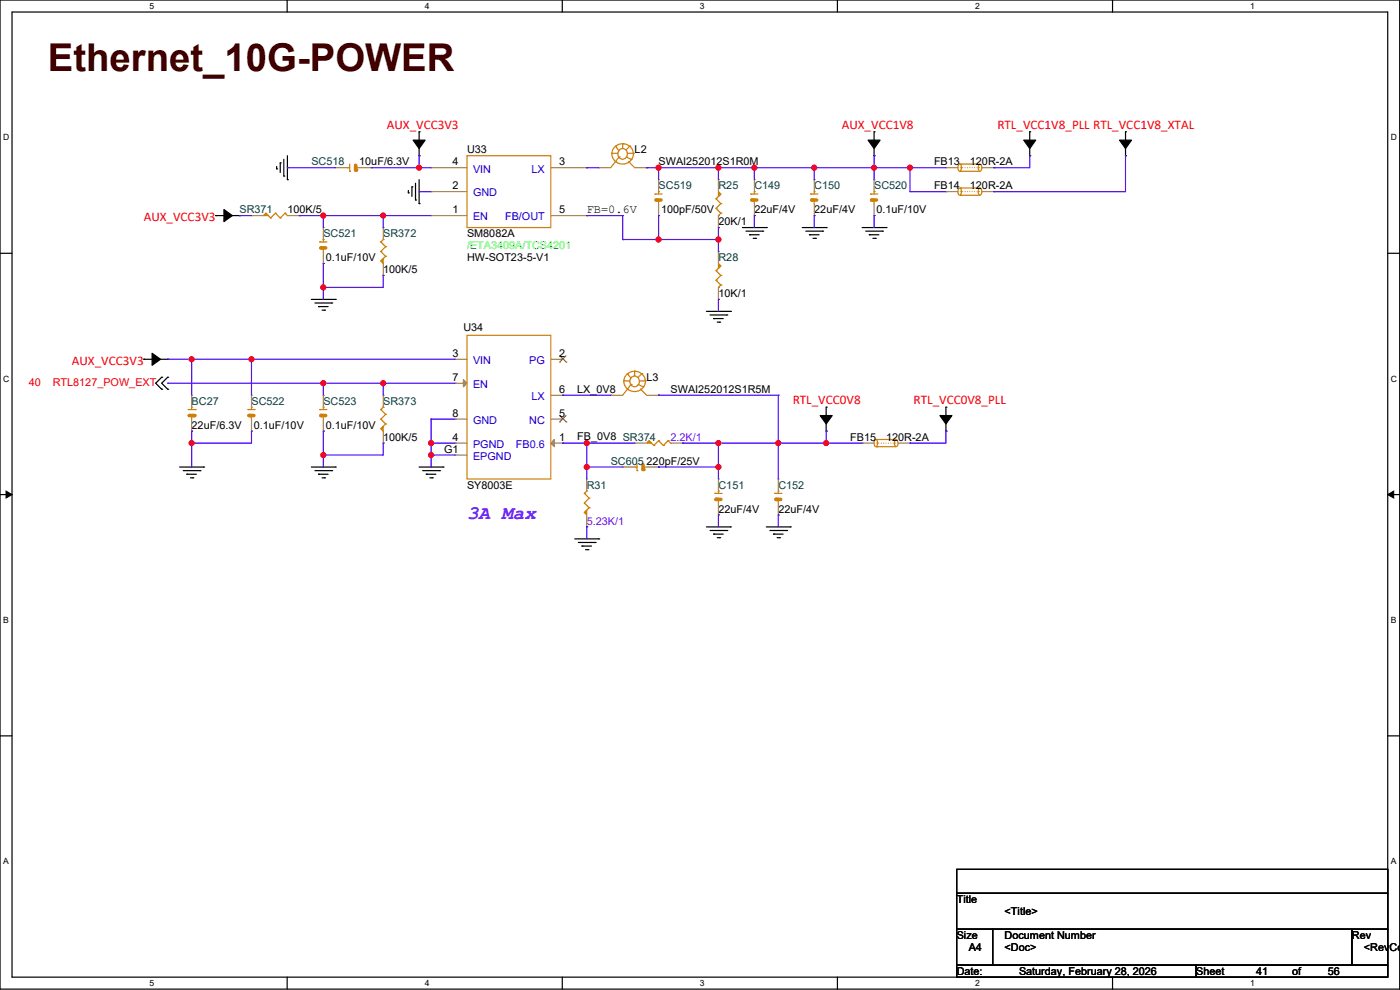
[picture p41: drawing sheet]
<svg xmlns="http://www.w3.org/2000/svg" width="297mm" height="210mm" viewBox="0 0 297 210" stroke-linecap="round" stroke-linejoin="round" font-family="sans-serif">
<defs><g id="words">
<text font-size="8.1" fill="#400000" x="10.2" y="15">Ethernet_10G-POWER</text>
<text font-size="4.1" fill="#8000ff" x="99.1" y="110.1">3A Max</text>
<g font-size="2.8" fill="#f00">
<text x="82.1" y="27.3">AUX_VCC3V3</text>
<text x="178.6" y="27.3">AUX_VCC1V8</text>
<text x="211.6" y="27.3">RTL_VCC1V8_PLL RTL_VCC1V8_XTAL</text>
<text x="30.5" y="46.9">AUX_VCC3V3</text>
<text x="15.2" y="77.3">AUX_VCC3V3</text>
<text x="168.2" y="85.7">RTL_VCC0V8</text>
<text x="193.8" y="85.7">RTL_VCC0V8_PLL</text>
</g>
<text font-size="2.5" x="124.5" y="45.2">FB=0.6V</text>
<g font-size="2.3" fill="#004040">
<text x="66.1" y="35.1">SC518</text>
<text x="139.7" y="40.2">SC519</text>
<text x="152.4" y="40.2">R25</text>
<text x="160" y="40.2">C149</text>
<text x="172.7" y="40.2">C150</text>
<text x="185.4" y="40.2">SC520</text>
<text x="50.8" y="45.2">SR371</text>
<text x="68.6" y="50.3">SC521</text>
<text x="81.3" y="50.3">SR372</text>
<text x="152.4" y="55.4">R28</text>
<text x="40.7" y="85.9">BC27</text>
<text x="53.4" y="85.9">SC522</text>
<text x="68.6" y="85.9">SC523</text>
<text x="81.3" y="85.9">SR373</text>
<text x="129.6" y="98.6">SC605</text>
<text x="124.5" y="103.7">R31</text>
<text x="152.4" y="103.7">C151</text>
<text x="165.1" y="103.7">C152</text>
</g>
<g font-size="2.3">
<text x="76.2" y="35.1">10uF/6.3V</text>
<text x="96" y="35.1">4</text>
<text x="99.1" y="32.5">U33</text>
<text x="118.6" y="35.1">3</text>
<text x="134.6" y="32.5">L2</text>
<text x="139.7" y="35.1">SWAI252012S1R0M</text>
<text x="198.1" y="35.1">FB13</text>
<text x="205.8" y="35.1">120R-2A</text>
<text x="96" y="40.1">2</text>
<text x="198.1" y="40.2">FB14</text>
<text x="205.8" y="40.2">120R-2A</text>
<text x="61" y="45.2">100K/5</text>
<text x="96" y="45.2">1</text>
<text x="118.6" y="45.2">5</text>
<text x="140.2" y="45.2">100pF/50V</text>
<text x="152.4" y="47.8">20K/1</text>
<text x="160" y="45.2">22uF/4V</text>
<text x="172.7" y="45.2">22uF/4V</text>
<text x="186" y="45.2">0.1uF/10V</text>
<text x="99.1" y="50.3">SM8082A</text>
<text x="69.1" y="55.4">0.1uF/10V</text>
<text x="81.3" y="57.9">100K/5</text>
<text x="99.1" y="55.4">HW-SOT23-5-V1</text>
<text x="152.4" y="63">10K/1</text>
<text x="98.3" y="70.1">U34</text>
<text x="96" y="75.7">3</text>
<text x="118.6" y="75.7">2</text>
<text x="96" y="80.8">7</text>
<text x="118.6" y="83.3">6</text>
<text x="122.4" y="83.3">LX_0V8</text>
<text x="137.2" y="80.8">L3</text>
<text x="142.3" y="83.3">SWAI252012S1R5M</text>
<text x="96" y="88.4">8</text>
<text x="118.6" y="88.4">5</text>
<text x="40.7" y="91">22uF/6.3V</text>
<text x="53.9" y="91">0.1uF/10V</text>
<text x="69.1" y="91">0.1uF/10V</text>
<text x="81.3" y="93.5">100K/5</text>
<text x="96" y="93.5">4</text>
<text x="118.6" y="93.5">1</text>
<text x="122.4" y="93.4">FB_0V8 SR374</text>
<text x="180.4" y="93.5">FB15</text>
<text x="188" y="93.5">120R-2A</text>
<text x="94.2" y="96">G1</text>
<text x="137.2" y="98.6">220pF/25V</text>
<text x="99.1" y="103.7">SY8003E</text>
<text x="152.4" y="108.7">22uF/4V</text>
<text x="165.1" y="108.7">22uF/4V</text>
<text x="203" y="191.5">Title</text>
<text x="213.1" y="194.1">&lt;Title&gt;</text>
<text x="203" y="199.2">Size</text>
<text x="205.5" y="201.7">A4</text>
<text x="213.1" y="199.2">Document Number</text>
<text x="213.1" y="201.7">&lt;Doc&gt;</text>
<text x="286.8" y="199.2">Rev</text>
<text x="289.3" y="201.7">&lt;RevCod</text>
<text x="203" y="206.8">Date:</text>
<text x="216.2" y="206.8">Saturday, February 28, 2026</text>
<text x="253.8" y="206.8">Sheet</text>
<text x="266.5" y="206.8">41</text>
<text x="274.1" y="206.8">of</text>
<text x="281.7" y="206.8">56</text>
</g>
<g font-size="2.3" fill="#00c">
<text x="100.3" y="41.7">GND</text>
<text x="100.3" y="36.6">VIN</text>
<text x="112.8" y="36.6">LX</text>
<text x="100.3" y="46.8">EN</text>
<text x="107.2" y="46.8">FB/OUT</text>
<text x="100.3" y="77.2">VIN</text>
<text x="112.3" y="77.2">PG</text>
<text x="100.3" y="82.3">EN</text>
<text x="100.3" y="89.9">GND</text>
<text x="112.3" y="89.9">NC</text>
<text x="112.8" y="84.9">LX</text>
<text x="100.3" y="95">PGND</text>
<text x="109.4" y="95">FB0.6</text>
<text x="100.3" y="97.6">EPGND</text>
</g>
<text font-size="2.3" fill="#0f0" x="99.1" y="52.9">/ETA3409A/TCS4201</text>
<g font-size="2.3" fill="#f00">
<text x="6.1" y="81.8">40</text>
<text x="11.2" y="81.8">RTL8127_POW_EXT</text>
</g>
<g font-size="2.3" fill="#8000ff">
<text x="142.3" y="93.5">2.2K/1</text>
<text x="124.5" y="111.3">5.23K/1</text>
</g>
<g font-size="1.8">
<text x="31.7" y="1.9">5</text>
<text x="90.1" y="1.9">4</text>
<text x="148.5" y="1.9">3</text>
<text x="206.8" y="1.9">2</text>
<text x="265.2" y="1.9">1</text>
<text x=".6" y="29.8">D</text>
<text x="295" y="29.8">D</text>
<text x=".6" y="81">C</text>
<text x="295" y="81">C</text>
<text x=".6" y="132.1">B</text>
<text x="295" y="132.1">B</text>
<text x=".6" y="183.3">A</text>
<text x="295" y="183.3">A</text>
<text x="31.7" y="209.2">5</text>
<text x="90.1" y="209.2">4</text>
<text x="148.5" y="209.2">3</text>
<text x="206.8" y="209.2">2</text>
<text x="265.2" y="209.2">1</text>
</g>
</g></defs>
<path d="M0 0h296.9v209.8h-296.9zM2.6 2.6h291.8v204.7h-291.8z" fill="none" stroke="#000" stroke-width=".25"/>
<g fill="#fff">
<path d="M31.7 .3h1v2h-1z"/>
<path d="M31.7 207.5h1v2.1h-1z"/>
</g>
<path d="M60.9 0v2.6M60.9 207.3v2.5" fill="none" stroke="#000" stroke-width=".25"/>
<g fill="#fff">
<path d="M90.1 .3h1v2h-1z"/>
<path d="M90.1 207.5h1v2.1h-1z"/>
</g>
<path d="M119.3 0v2.6M119.3 207.3v2.5" fill="none" stroke="#000" stroke-width=".25"/>
<g fill="#fff">
<path d="M148.5 .3h1v2h-1z"/>
<path d="M148.5 207.5h1v2.1h-1z"/>
</g>
<path d="M177.7 0v2.6M177.7 207.3v2.5" fill="none" stroke="#000" stroke-width=".25"/>
<g fill="#fff">
<path d="M206.8 .3h1v2h-1z"/>
<path d="M206.8 207.5h1v2.1h-1z"/>
</g>
<path d="M236 0v2.6M236 207.3v2.5" fill="none" stroke="#000" stroke-width=".25"/>
<g fill="#fff">
<path d="M265.2 .3h1v2h-1z"/>
<path d="M265.2 207.5h1v2.1h-1z"/>
<path d="M.6 28.1h1.4v2.1h-1.4z"/>
<path d="M295 28.1h1.3v2.1h-1.3z"/>
<path d="M.6 79.3h1.4v2.1h-1.4z"/>
<path d="M295 79.3h1.3v2.1h-1.3z"/>
</g>
<path d="M0 53.7h2.6M294.4 53.7h2.5" fill="none" stroke="#000" stroke-width=".25"/>
<g fill="#fff">
<path d="M.6 130.5h1.3v2h-1.3z"/>
<path d="M295 130.5h1.2v2h-1.2z"/>
</g>
<path d="M0 104.9h2.6M294.4 104.9h2.5" fill="none" stroke="#000" stroke-width=".25"/>
<path d="M1.3 104.2l1.3 .7-1.3 .7zM294.4 104.9l1.3-.7v1.4z" fill="#000" stroke="#000" stroke-width=".21"/>
<g fill="#fff">
<path d="M.6 181.7h1.3v2h-1.3z"/>
<path d="M295 181.7h1.2v2h-1.2z"/>
</g>
<g fill="none" stroke="#000" stroke-width=".25">
<path d="M58.7 35.8h.1M58.7 35.3v.5M59.4 34.6h.1M59.4 34.6v2M60.2 37.3h.1M60.2 33.8v3.5M61 38.1h.1M61 33v5.1M87.4 39.6h.1M87.4 39.6v2.1M88.1 38.9v3.5M88.9 33h.1"/>
<path d="M88.9 28h.1M88.9 28v2.7M88.9 31.3v1.7M88.9 38.1v5.1M185.4 33h.1M185.4 28h.1M185.4 28v2.7M185.4 31.3v1.7M218.5 33h.1M218.5 28h.1M218.5 28v2.7M218.5 31.3v1.7"/>
<path d="M238.8 33h.1M238.8 28h.1M238.8 28v2.7M238.8 31.3v1.7M45.7 45.7h.1M45.7 45.7h2.8M49 45.7h1.8M50.8 45.7h.1M86.6 40.9h.1M86.6 40.4v.5M88.1 42.4h.1M88.9 43.2h.1"/>
<path d="M157.5 48.3h5.1M158.3 49h3.5M159 49.8h.1M159 49.8h2M159.8 50.6h.5M160.3 50.6h.1M161.8 49h.1M162.6 48.3h.1M170.2 48.3h5.1M171 49h3.5M171.7 49.8h.1M171.7 49.8h2"/>
<path d="M172.5 50.6h.5M173 50.6h.1M174.5 49h.1M175.3 48.3h.1M182.9 48.3h5.1M183.7 49h3.5M184.4 49.8h.1M184.4 49.8h2M185.2 50.6h.5M185.7 50.6h.1M187.2 49h.1M188 48.3h.1"/>
<path d="M30.5 76.2h.1M30.5 76.2h2.8M33.8 76.2h1.8M35.6 76.2h.1M66.1 63.5h5M66.8 64.3h3.6M67.6 65h.1M67.6 65h2M68.3 65.8h.5M68.8 65.8h.1M70.4 64.3h.1M71.1 63.5h.1"/>
<path d="M149.9 66.1h5.1M150.6 66.8h3.6M151.4 67.6h.1M151.4 67.6h2M152.2 68.3h.5M152.7 68.3h.1M154.2 66.8h.1M155 66.1h.1M34.3 82.6h.1M34.3 80h.1M34.3 80l-1.3 1.3 1.3 1.3M35.6 82.6h.1"/>
<path d="M35.6 80h.1M35.6 80l-1.3 1.3 1.3 1.3M38.1 99.1h5.1M38.9 99.8h3.5M42.4 99.8h.1M43.2 99.1h.1M66.1 99.1h5M66.8 99.8h3.6M70.4 99.8h.1M71.1 99.1h.1M88.9 99.1h5.1M89.7 99.8h3.5"/>
<path d="M93.2 99.8h.1M94 99.1h.1M175.3 91.5h.1M175.3 86.4h.1M175.3 86.4v2.8M175.3 89.7v1.8M200.7 91.5h.1M200.7 86.4h.1M200.7 86.4v2.8M200.7 89.7v1.8M39.6 100.6h.1M39.6 100.6h2.1"/>
<path d="M40.4 101.4h.5M40.9 101.4h.1M67.6 100.6h.1M67.6 100.6h2M68.3 101.4h.5M68.8 101.4h.1M90.4 100.6h.1M90.4 100.6h2.1M91.2 101.4h.5M91.7 101.4h.1M121.9 114.3h5.1M122.7 115.1h3.5"/>
<path d="M123.5 115.8h.1M123.5 115.8h2M124.2 116.6h.5M124.7 116.6h.1M126.2 115.1h.1M127 114.3h.1M149.9 111.8h5.1M150.6 112.5h3.6M151.4 113.3h.1M151.4 113.3h2M152.2 114.1h.5M152.7 114.1h.1"/>
<path d="M154.2 112.5h.1M155 111.8h.1M162.6 111.8h5.1M163.3 112.5h3.6M164.1 113.3h.1M164.1 113.3h2M164.9 114.1h.5M165.4 114.1h.1M166.9 112.5h.1M167.7 111.8h.1M0 156.1h2.6M294.4 156.1h2.5"/>
<path d="M203 184.4h91.4v5.1h-91.4zM203 189.5h91.4v7.6h-91.4zM203 197.1h7.6v7.6h-7.6zM210.6 197.1h76.2v7.6h-76.2zM286.8 197.1h7.6v7.6h-7.6zM203 204.7h50.8v2.6h-50.8zM253.8 204.7h40.6v2.6h-40.6z"/>
</g>
<g fill="#000" stroke="#000" stroke-width=".25">
<path d="M87.6 29.7h2.6l-1.3 1.8z" fill-rule="evenodd"/>
<path d="M184.2 29.7h2.5l-1.3 1.8z" fill-rule="evenodd"/>
<path d="M217.2 29.7h2.5l-1.2 1.8z" fill-rule="evenodd"/>
<path d="M237.5 29.7h2.5l-1.2 1.8z" fill-rule="evenodd"/>
<path d="M47.5 44.5l1.8 1.2-1.8 1.3z" fill-rule="evenodd"/>
<path d="M32.3 74.9l1.7 1.3-1.7 1.3z" fill-rule="evenodd"/>
<path d="M174 88.1h2.5l-1.2 1.8z" fill-rule="evenodd"/>
<path d="M199.4 88.1h2.5l-1.2 1.8z" fill-rule="evenodd"/>
</g>
<g fill="none" stroke="#cc8006" stroke-width=".25">
<path d="M172 41.2h.1M172 41.2h1.5M172.7 42.4h.1M172.7 40.7h.1M172.7 40.7v.5M172.7 42.4v.8M80.8 88.9h.1M80.8 86.9h.1M80.8 88.9l1 1M80.8 86.9l1 1M81.3 86.4h.1M81.3 86.4l-.5 .5"/>
<path d="M81.8 87.9h.1M81.8 89.9h.1M81.8 87.9l-1 1M81.8 89.9l-1 1"/>
</g>
<path d="M80.8 90.9l.5-.5v1.1z" fill-rule="evenodd" fill="#cc8006" stroke="#cc8006" stroke-width=".25"/>
<path d="M81.3 94h.1M81.3 83.8h.1M81.3 83.8v2.6M81.3 91.5v2.5" fill="none" stroke="#a84" stroke-width=".25"/>
<path d="M172.2 42.4h1" fill="none" stroke="#cc8006" stroke-width=".76"/>
<circle cx="172.2" cy="42.4" r=".38" fill="#cc8006"/>
<path d="M172.7 38.1h.1M172.7 38.1v2.6M172.7 45.7h.1M172.7 43.2v2.5" fill="none" stroke="#a84" stroke-width=".25"/>
<path d="M73.7 35.6h.1M73.7 35.6h.5M74.2 36.3h.1M74.2 34.8v1.5M75.4 35.6h.1M75.4 35.6h.8" fill="none" stroke="#cc8006" stroke-width=".25"/>
<path d="M75.4 35.1v1" fill="none" stroke="#cc8006" stroke-width=".76"/>
<circle cx="75.4" cy="36.1" r=".38" fill="#cc8006"/>
<g fill="none" stroke="#a84" stroke-width=".25">
<path d="M71.1 35.6h.1M71.1 35.6h2.6M76.2 35.6h2.6M78.8 35.6h.1M127 35.6h.1M127 35.6h2.6M134.6 35.6h2.6M137.2 35.6h.1M200.7 35.6h.1M200.7 35.6h2.5M208.3 35.6h2.5M210.8 35.6h.1"/>
<path d="M124.5 111.8h.1M124.5 101.6h.1M124.5 101.6v2.6M124.5 109.2v2.6"/>
</g>
<g fill="none" stroke="#cc8006" stroke-width=".25">
<path d="M129.8 32.5h.1M129.8 32.5h1.3M130.5 31.1a2.24 2.24 0 0 1 3.2-.1 2.24 2.24 0 0 1 0 3.3 2.24 2.24 0 0 1-3.2-.1 2.07 2.07 0 0 1 0-3.1zM130.6 34.3h.1M130.6 31h.1M130.6 34.3l-1 1.3M130.6 31l.7 1M131.3 33.3h.1M131.3 33.3l-.7 1M131.5 31.7a1.07 1.07 0 0 1 1.6 .9 1.07 1.07 0 0 1-1.6 1 1.23 1.23 0 0 1 0-1.9zM132.1 30.5h.1M132.1 30.5v1"/>
<path d="M132.9 33.3l1 .5M133.1 32.5h1.3M133.4 34.3h.1M133.4 34.3l1.2 1.3M133.6 31h.1M133.6 31l-.7 .8M133.9 33.8h.1M134.4 32.5h.1M203.4 34.9l.2-.1a.95 .95 0 0 1 0 1.5l-.4-.4v-.6zM203.7 36.3h.1M203.7 34.8h.1M203.7 36.3h4.1"/>
<path d="M203.7 34.8h4.1M205.2 38.1h.1M207.8 34.9l.1-.1a.95 .95 0 0 1 0 1.5l-.3-.4v-.6zM39.9 86.9h1.5M40.7 88.1h.1M40.7 86.4h.1M40.7 86.4v.5M40.7 88.1v.8M41.4 86.9h.1M124 106.7h.1M124 104.7h.1M124 106.7l1 1"/>
<path d="M124 104.7l1 1M124.5 104.2h.1M124.5 104.2l-.5 .5M125 105.7h.1M125 107.7h.1M125 105.7l-1 1M125 107.7l-1 1"/>
</g>
<path d="M124 108.7l.5-.5v1z" fill-rule="evenodd" fill="#cc8006" stroke="#cc8006" stroke-width=".25"/>
<path d="M203.2 35.6h.1M208.3 35.6h-5.1" fill="none" stroke="#cc8006" stroke-width=".25" stroke-dasharray="0 .5"/>
<path d="M40.1 88.1h1.1" fill="none" stroke="#cc8006" stroke-width=".76"/>
<circle cx="41.2" cy="88.1" r=".38" fill="#cc8006"/>
<path d="M40.7 91.5h.1M40.7 83.8h.1M40.7 83.8v2.6M40.7 88.9v2.6" fill="none" stroke="#a84" stroke-width=".25"/>
<path d="M159.3 41.2h.1M159.3 41.2h1.5M160 42.4h.1M160 40.7h.1M160 40.7v.5M160 42.4v.8" fill="none" stroke="#cc8006" stroke-width=".25"/>
<path d="M159.5 42.4h1" fill="none" stroke="#cc8006" stroke-width=".76"/>
<circle cx="159.5" cy="42.4" r=".38" fill="#cc8006"/>
<path d="M160 38.1h.1M160 38.1v2.6M160 45.7h.1M160 43.2v2.5" fill="none" stroke="#a84" stroke-width=".25"/>
<path d="M164.3 104.7h.1M164.3 104.7h1.6M165.1 105.9h.1M165.1 104.2h.1M165.1 104.2v.5M165.1 105.9v.8" fill="none" stroke="#cc8006" stroke-width=".25"/>
<path d="M164.6 105.9h1" fill="none" stroke="#cc8006" stroke-width=".76"/>
<circle cx="164.6" cy="105.9" r=".38" fill="#cc8006"/>
<g fill="none" stroke="#a84" stroke-width=".25">
<path d="M91.5 35.6h.1M91.5 35.6h7.6M116.9 35.6h7.6M124.5 35.6h.1M53.4 45.7h.1M53.4 45.7h2.5M61 45.7h2.5M63.5 45.7h.1M91.5 45.7h.1M91.5 40.7h.1M91.5 45.7h7.6M91.5 40.7h7.6"/>
<path d="M116.9 45.7h7.6M124.5 45.7h.1M200.7 40.7h.1M200.7 40.7h2.5M208.3 40.7h2.5M210.8 40.7h.1M96.5 76.2h.1M96.5 76.2h2.6M116.9 76.2h2.5M119.4 76.2h.1M96.5 88.9h.1M96.5 81.3h.1"/>
<path d="M96.5 94h.1M96.5 96.5h.1M96.5 88.9h2.6M96.5 94h2.6M96.5 81.3h2.6M96.5 96.5h2.6M116.9 83.8h2.5M116.9 88.9h2.5M116.9 94h2.5M119.4 94h.1M119.4 83.8h.1M119.4 88.9h.1"/>
<path d="M129.6 83.8h.1M129.6 83.8h2.5M137.2 83.8h2.5M139.7 83.8h.1M182.9 94h.1M182.9 94h2.5M190.5 94h2.6M193.1 94h.1M165.1 109.2h.1M165.1 101.6h.1M165.1 101.6v2.6M165.1 106.7v2.5"/>
</g>
<g fill="none" stroke="#cc8006" stroke-width=".25">
<path d="M99.1 33h17.8v15.3h-17.8zM203.4 39.9h.2a.95 .95 0 0 1 0 1.5l-.4-.5v-.5zM203.7 39.9h.1M203.7 39.9h4.1M207.8 39.9h.1a.95 .95 0 0 1 0 1.5l-.3-.5v-.5zM56.4 45.2l1 1M57.4 46.2h.1M58.4 45.2h.1M58.4 45.2l-1 1M58.4 45.2l1 1M59.4 46.2h.1M60.5 45.2h.1"/>
<path d="M60.5 45.2l-1.1 1M60.5 45.2l.5 .5M61 45.7h.1M203.7 41.4h.1M203.7 41.4h4.1M205.2 43.2h.1M99.1 71.1h17.8v30.5h-17.8zM133 79.4a2.24 2.24 0 0 1 3.2-.1 2.24 2.24 0 0 1 0 3.2 2.24 2.24 0 0 1-3.2-.1 2.07 2.07 0 0 1 0-3zM133.1 79.3h.1M133.1 79.3l.8 1M134 80a1.07 1.07 0 0 1 1.6 .9 1.07 1.07 0 0 1-1.6 .9 1.23 1.23 0 0 1 0-1.8zM134.6 78.8h.1"/>
<path d="M134.6 78.8v1M136.2 79.3h.1M136.2 79.3l-.8 .7M67.8 86.9h.1M67.8 86.9h1.6M68.6 88.1h.1M68.6 86.4h.1M68.6 86.4v.5M68.6 88.1v.8M132.3 80.8h.1M132.3 80.8h1.3M133.1 82.6h.1"/>
<path d="M133.1 82.6l-1 1.2M133.9 81.5h.1M133.9 81.5l-.8 1.1M135.4 81.5l1 .6M135.6 80.8h1.3M135.9 82.6h.1M135.9 82.6l1.3 1.2M136.4 82.1h.1M136.9 80.8h.1M185.7 93.3l.1-.1a.95 .95 0 0 1 0 1.5l-.3-.4v-.6zM185.9 94.8h.1M185.9 93.2h.1"/>
<path d="M185.9 94.8h4.1M185.9 93.2h4.1M187.5 96.5h.1M190 93.3l.1-.1a.95 .95 0 0 1 0 1.5l-.3-.4v-.6z"/>
</g>
<path d="M55.9 45.7l.5-.5 .5 .5z" fill-rule="evenodd" fill="#cc8006" stroke="#cc8006" stroke-width=".25"/>
<path d="M203.2 40.7h.1M208.3 40.7h-5.1M185.4 94h.1M190.5 94h-5.1" fill="none" stroke="#cc8006" stroke-width=".25" stroke-dasharray="0 .5"/>
<path d="M118.7 76.8h.1M118.7 75.4l1.4 1.4M120.1 76.8h.1M120.1 75.4l-1.4 1.4M118.7 89.5h.1M118.7 88.1l1.4 1.4M120.1 89.5h.1M120.1 88.1l-1.4 1.4" fill="none" stroke="#804000" stroke-width=".21"/>
<g fill="#a84" stroke="#a84" stroke-width=".25">
<path d="M116.9 94l.7-.8v1.6z"/>
<path d="M98.3 80.5l.8 .8-.8 .8z"/>
</g>
<path d="M68.1 88.1h1" fill="none" stroke="#cc8006" stroke-width=".76"/>
<circle cx="68.1" cy="88.1" r=".38" fill="#cc8006"/>
<path d="M68.6 91.5h.1M68.6 83.8h.1M68.6 83.8v2.6M68.6 88.9v2.6" fill="none" stroke="#a84" stroke-width=".25"/>
<path d="M184.7 41.2h.1M184.7 41.2h1.5M185.4 42.4h.1M185.4 40.7h.1M185.4 40.7v.5M185.4 42.4v.8" fill="none" stroke="#cc8006" stroke-width=".25"/>
<path d="M184.9 42.4h1" fill="none" stroke="#cc8006" stroke-width=".76"/>
<circle cx="184.9" cy="42.4" r=".38" fill="#cc8006"/>
<path d="M185.4 38.1h.1M185.4 38.1v2.6M185.4 45.7h.1M185.4 43.2v2.5" fill="none" stroke="#a84" stroke-width=".25"/>
<path d="M151.6 104.7h.1M151.6 104.7h1.6M152.4 105.9h.1M152.4 104.2h.1M152.4 104.2v.5M152.4 105.9v.8" fill="none" stroke="#cc8006" stroke-width=".25"/>
<path d="M151.9 105.9h1" fill="none" stroke="#cc8006" stroke-width=".76"/>
<circle cx="151.9" cy="105.9" r=".38" fill="#cc8006"/>
<path d="M152.4 109.2h.1M152.4 101.6h.1M152.4 101.6v2.6M152.4 106.7v2.5" fill="none" stroke="#a84" stroke-width=".25"/>
<path d="M67.8 51.3h.1M67.8 51.3h1.6M68.6 52.6h.1M68.6 50.8h.1M68.6 50.8v.5M68.6 52.6v.8" fill="none" stroke="#cc8006" stroke-width=".25"/>
<path d="M68.1 52.6h1" fill="none" stroke="#cc8006" stroke-width=".76"/>
<circle cx="68.1" cy="52.6" r=".38" fill="#cc8006"/>
<path d="M68.6 55.9h.1M68.6 48.3h.1M68.6 48.3v2.5M68.6 53.4v2.5M152.4 53.4h.1M152.4 53.4v2.5M152.4 63.5h.1M152.4 61v2.5" fill="none" stroke="#a84" stroke-width=".25"/>
<g fill="none" stroke="#cc8006" stroke-width=".25">
<path d="M151.9 59.4h.1M151.9 57.4h.1M151.9 57.4l1 1M151.9 59.4l1 1.1M152.9 58.4h.1M152.9 58.4l-1 1M152.9 56.4l-1 1M152.4 61h.1M152.9 60.5h.1M152.9 60.5l-.5 .5M134.6 99.1h.1M134.6 99.1h.5"/>
<path d="M135.1 99.8h.1M135.1 98.3v1.5M136.4 99.1h.1M136.4 99.1h.8"/>
</g>
<path d="M152.4 55.9l.5 .5-.5 .5z" fill-rule="evenodd" fill="#cc8006" stroke="#cc8006" stroke-width=".25"/>
<path d="M136.4 98.6v1" fill="none" stroke="#cc8006" stroke-width=".76"/>
<circle cx="136.4" cy="99.6" r=".38" fill="#cc8006"/>
<g fill="none" stroke="#a84" stroke-width=".25">
<path d="M152.4 38.1h.1M152.4 38.1v2.6M81.3 58.4h.1M81.3 48.3h.1M81.3 48.3v2.5M81.3 55.9v2.5M152.4 48.3h.1M152.4 45.7v2.6M132.1 99.1h.1M132.1 99.1h2.5M134.6 94h.1M134.6 94h2.6"/>
<path d="M137.2 99.1h2.5M139.7 99.1h.1M142.3 94h2.5M144.8 94h.1"/>
</g>
<g fill="none" stroke="#cc8006" stroke-width=".25">
<path d="M80.8 53.4h.1M80.8 51.3h.1M80.8 53.4l1 1M80.8 51.3l1 1M81.3 50.8h.1M81.3 50.8l-.5 .5M81.8 52.3h.1M81.8 54.4h.1M81.8 52.3l-1 1.1M81.8 54.4l-1 1M138.9 41.2h.1M138.9 41.2h1.6"/>
<path d="M139.7 42.4h.1M139.7 40.7h.1M139.7 40.7v.5M139.7 42.4v.8M151.9 44.2h.1M151.9 42.2h.1M151.9 42.2l1 1M151.9 44.2l1 1M152.4 45.7h.1M152.9 43.2h.1M152.9 45.2h.1M152.9 43.2l-1 1"/>
<path d="M152.9 45.2l-.5 .5M152.9 41.2l-1 1M137.7 93.5l1 1M138.7 94.5h.1M139.7 93.5h.1M139.7 93.5l-1 1M139.7 93.5l1 1M140.7 94.5h.1M141.7 93.5h.1M141.7 93.5l-1 1M141.7 93.5l.6 .5M142.3 94h.1"/>
</g>
<g fill="#cc8006" stroke="#cc8006" stroke-width=".25">
<path d="M137.2 94l.5-.5 .5 .5z" fill-rule="evenodd"/>
<path d="M80.8 55.4l.5-.5v1z" fill-rule="evenodd"/>
<path d="M152.4 40.7l.5 .5-.5 .5z" fill-rule="evenodd"/>
</g>
<path d="M139.2 42.4h1" fill="none" stroke="#cc8006" stroke-width=".76"/>
<circle cx="139.2" cy="42.4" r=".38" fill="#cc8006"/>
<path d="M139.7 38.1h.1M139.7 38.1v2.6M139.7 45.7h.1M139.7 43.2v2.5" fill="none" stroke="#a84" stroke-width=".25"/>
<path d="M52.6 86.9h.1M52.6 86.9h1.5M53.4 88.1h.1M53.4 86.4h.1M53.4 86.4v.5M53.4 88.1v.8" fill="none" stroke="#cc8006" stroke-width=".25"/>
<path d="M52.8 88.1h1.1" fill="none" stroke="#cc8006" stroke-width=".76"/>
<circle cx="52.8" cy="88.1" r=".38" fill="#cc8006"/>
<path d="M53.4 91.5h.1M53.4 83.8h.1M53.4 83.8v2.6M53.4 88.9v2.6" fill="none" stroke="#a84" stroke-width=".25"/>
<g fill="none" stroke="#4200ff" stroke-width=".25">
<path d="M61 35.6h.1M61 35.6h10.1M78.8 35.6h.1M78.8 35.6h12.7M88.9 35.6h.1M88.9 33h.1M88.9 33v2.6M124.5 35.6h.1M124.5 35.6h2.5M137.2 35.6h.1M137.2 35.6h63.5M139.7 35.6h.1"/>
<path d="M139.7 35.6v2.5M152.4 35.6h.1M152.4 35.6v2.5M160 35.6h.1M160 35.6v2.5M172.7 35.6h.1M172.7 35.6v2.5M185.4 35.6h.1M185.4 33h.1M185.4 33v5.1M193.1 35.6h.1M193.1 35.6v5.1"/>
<path d="M210.8 35.6h.1M218.5 33h.1M218.5 33v2.6h-7.7M238.8 33h.1M238.8 33v7.7h-28M50.8 45.7h.1M50.8 45.7h2.6M63.5 45.7h.1M63.5 45.7h28M68.6 45.7h.1M68.6 55.9h.1M68.6 45.7v2.6"/>
<path d="M68.6 55.9v7.6M81.3 45.7h.1M81.3 58.4h.1M81.3 45.7v2.6M81.3 58.4v2.6h-12.7M88.9 40.7h.1M88.9 40.7h2.6M124.5 45.7h.1M124.5 45.7h7.6M132.1 45.7h.1M132.1 50.8h.1M132.1 45.7v5.1"/>
<path d="M132.1 50.8h20.3M139.7 45.7h.1M139.7 50.8h.1M139.7 45.7v5.1M152.4 48.3h.1M152.4 50.8h.1M152.4 48.3v5.1M160 45.7h.1M160 45.7v2.6M172.7 45.7h.1M172.7 45.7v2.6M185.4 45.7h.1"/>
<path d="M185.4 45.7v2.6M193.1 40.7h.1M193.1 40.7h7.6M210.8 40.7h.1M35.6 76.2h.1M35.6 76.2h60.9M40.7 76.2h.1M40.7 76.2v7.6M53.4 76.2h.1M53.4 76.2v7.6M68.6 61h.1M152.4 63.5h.1"/>
<path d="M152.4 63.5v2.6M35.6 81.3h.1M35.6 81.3h60.9M40.7 91.5h.1M40.7 94h.1M40.7 91.5v7.6M53.4 91.5h.1M53.4 91.5v2.5h-12.7M68.6 81.3h.1M68.6 96.5h.1M68.6 91.5h.1M68.6 81.3v2.5"/>
<path d="M68.6 91.5v7.6M81.3 81.3h.1M81.3 94h.1M81.3 81.3v2.5M81.3 94v2.5h-12.7M91.5 88.9h.1M91.5 94h.1M91.5 96.5h.1M91.5 88.9h5M91.5 88.9v10.2M91.5 94h5M91.5 96.5h5"/>
<path d="M119.4 83.8h.1M119.4 94h.1M119.4 94h15.2M119.4 83.8h10.2M124.5 99.1h.1M124.5 94h.1M124.5 94v7.6M124.5 99.1h7.6M139.7 99.1h.1M139.7 83.8h.1M139.7 99.1h12.7M139.7 83.8h25.4"/>
<path d="M144.8 94h.1M144.8 94h38.1M152.4 94h.1M152.4 99.1h.1M152.4 94v7.6M165.1 94h.1M165.1 83.8h.1M165.1 83.8v17.8M175.3 91.5h.1M175.3 94h.1M175.3 91.5v2.5M193.1 94h.1"/>
<path d="M200.7 91.5h.1M200.7 91.5v2.5h-7.6M124.5 111.8h.1M124.5 111.8v2.5M152.4 109.2h.1M152.4 109.2v2.6M165.1 109.2h.1M165.1 109.2v2.6"/>
</g>
<g fill="#f00" stroke="#f00" stroke-width=".25">
<circle cx="81.3" cy="45.7" r=".5"/>
<circle cx="68.6" cy="45.7" r=".5"/>
<circle cx="88.9" cy="35.6" r=".5"/>
<circle cx="160" cy="35.6" r=".5"/>
<circle cx="152.4" cy="50.8" r=".5"/>
<circle cx="139.7" cy="50.8" r=".5"/>
<circle cx="152.4" cy="35.6" r=".5"/>
<circle cx="139.7" cy="35.6" r=".5"/>
<circle cx="172.7" cy="35.6" r=".5"/>
<circle cx="68.6" cy="61" r=".5"/>
<circle cx="193" cy="35.6" r=".5"/>
<circle cx="185.4" cy="35.6" r=".5"/>
<circle cx="40.6" cy="76.2" r=".5"/>
<circle cx="91.4" cy="94" r=".5"/>
<circle cx="91.4" cy="96.5" r=".5"/>
<circle cx="165.1" cy="94" r=".5"/>
<circle cx="152.4" cy="99.1" r=".5"/>
<circle cx="152.4" cy="94" r=".5"/>
<circle cx="124.5" cy="94" r=".5"/>
<circle cx="124.5" cy="99.1" r=".5"/>
<circle cx="53.3" cy="76.2" r=".5"/>
<circle cx="40.6" cy="94" r=".5"/>
<circle cx="81.3" cy="81.3" r=".5"/>
<circle cx="68.6" cy="81.3" r=".5"/>
<circle cx="68.6" cy="96.5" r=".5"/>
<circle cx="175.3" cy="94" r=".5"/>
</g>
<use href="#words"/>
</svg>
